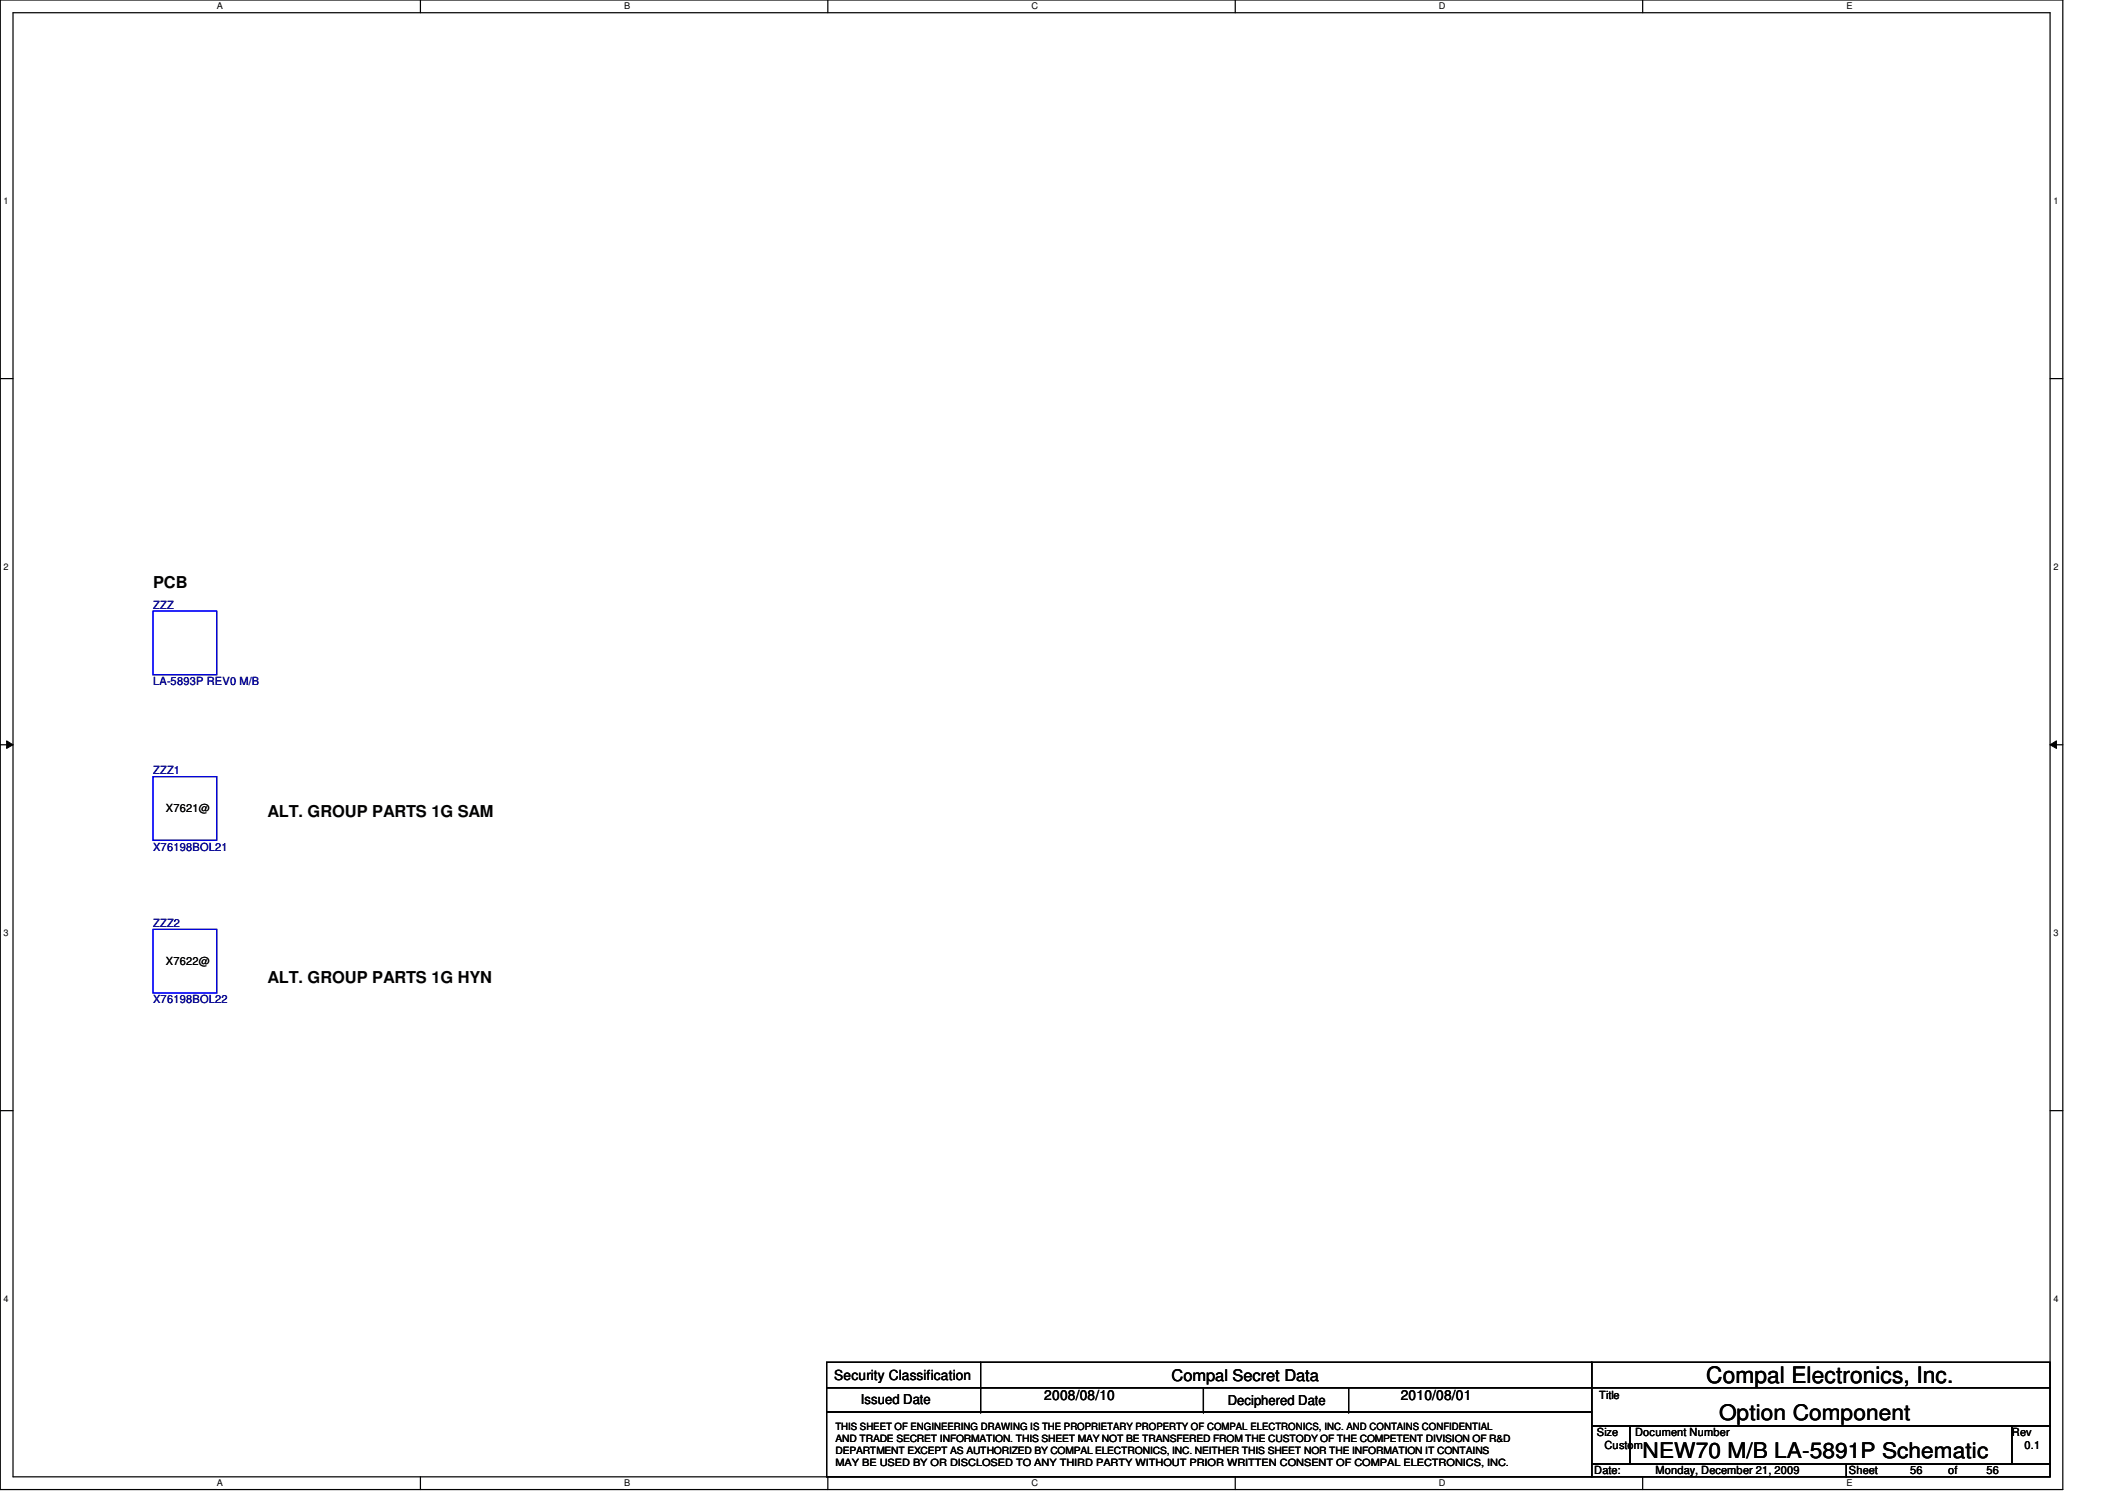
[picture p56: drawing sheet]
<svg xmlns="http://www.w3.org/2000/svg" width="297mm" height="210mm" viewBox="0 0 297 210" stroke-linecap="round" stroke-linejoin="round" font-family="sans-serif">
<defs><g id="words">
<text font-size="3.2" x="238.3" y="193.1">Compal Electronics, Inc.</text>
<g font-size="3">
<text x="229.4" y="203.6">NEW70 M/B LA-5891P Schematic</text>
<text x="240.1" y="198.3">Option Component</text>
</g>
<g font-size="2.3">
<text x="21.4" y="82.1">PCB</text>
<text x="37.4" y="114.1">ALT. GROUP PARTS 1G SAM</text>
<text x="37.4" y="137.2">ALT. GROUP PARTS 1G HYN</text>
</g>
<text font-size="2.2" x="163.6" y="192.8">Compal Secret Data</text>
<g font-size="1.9">
<text x="116.5" y="192.7">Security Classification</text>
<text x="120.2" y="196">Issued Date</text>
<text x="145.8" y="195.6">2008/08/10</text>
<text x="171.4" y="196.2">Deciphered Date</text>
<text x="195.6" y="195.6">2010/08/01</text>
</g>
<g font-size="1.6" fill="#000080">
<text x="21.4" y="85">ZZZ</text>
<text x="21.4" y="95.7">LA-5893P REV0 M/B</text>
<text x="21.4" y="108.1">ZZZ1</text>
<text x="21.4" y="118.8">X76198BOL21</text>
<text x="21.4" y="129.5">ZZZ2</text>
<text x="21.4" y="140.1">X76198BOL22</text>
</g>
<g font-size="1.6">
<text x="23.2" y="113.5">X7621@</text>
<text x="23.2" y="134.8">X7622@</text>
<text x="223.3" y="195.4">Title</text>
<text x="223" y="200.6">Size</text>
<text x="224.1" y="202.4">Custom</text>
<text x="228.3" y="200.6">Document Number</text>
<text x="281" y="200.6">Rev</text>
<text x="282.7" y="202.4">0.1</text>
<text x="222.6" y="205.9">Date:</text>
<text x="231.2" y="205.9">Monday, December 21, 2009</text>
<text x="258.2" y="205.9">Sheet</text>
<text x="266.7" y="205.9">56</text>
<text x="272.1" y="205.9">of</text>
<text x="277.4" y="205.9">56</text>
</g>
<g font-size="1.4">
<text x="116.7" y="199.7">THIS SHEET OF ENGINEERING DRAWING IS THE PROPRIETARY PROPERTY OF COMPAL ELECTRONICS, INC. AND CONTAINS CONFIDENTIAL</text>
<text x="116.7" y="201.4">AND TRADE SECRET INFORMATION. THIS SHEET MAY NOT BE TRANSFERED FROM THE CUSTODY OF THE COMPETENT DIVISION OF R&amp;D</text>
<text x="116.7" y="203">DEPARTMENT EXCEPT AS AUTHORIZED BY COMPAL ELECTRONICS, INC. NEITHER THIS SHEET NOR THE INFORMATION IT CONTAINS</text>
<text x="116.7" y="204.7">MAY BE USED BY OR DISCLOSED TO ANY THIRD PARTY WITHOUT PRIOR WRITTEN CONSENT OF COMPAL ELECTRONICS, INC.</text>
</g>
<g font-size="1.3">
<text x="30.3" y="1.3">A</text>
<text x="87.2" y="1.3">B</text>
<text x="144.1" y="1.3">C</text>
<text x="201" y="1.3">D</text>
<text x="257.8" y="1.3">E</text>
<text x=".5" y="28.4">1</text>
<text x="286.8" y="28.4">1</text>
<text x=".5" y="79.5">2</text>
<text x="286.8" y="79.5">2</text>
<text x=".5" y="130.7">3</text>
<text x="286.8" y="130.7">3</text>
<text x=".5" y="181.8">4</text>
<text x="286.8" y="181.8">4</text>
<text x="30.3" y="207.6">A</text>
<text x="87.2" y="207.6">B</text>
<text x="144.1" y="207.6">C</text>
<text x="201" y="207.6">D</text>
<text x="257.8" y="207.6">E</text>
</g>
</g></defs>
<path d="M0 0h288.1v208h-288.1zM1.8 1.8h284.5v204.4h-284.5z" fill="none" stroke="#000" stroke-width=".17"/>
<g fill="#fff">
<path d="M30.3 .2h.8v1.4h-.8z"/>
<path d="M30.3 206.4h.8v1.4h-.8z"/>
</g>
<path d="M58.7 0v1.8M58.7 206.2v1.8" fill="none" stroke="#000" stroke-width=".17"/>
<g fill="#fff">
<path d="M87.2 .2h.8v1.4h-.8z"/>
<path d="M87.2 206.4h.8v1.4h-.8z"/>
</g>
<path d="M115.6 0v1.8M115.6 206.2v1.8" fill="none" stroke="#000" stroke-width=".17"/>
<g fill="#fff">
<path d="M144.1 .2h.8v1.4h-.8z"/>
<path d="M144.1 206.4h.8v1.4h-.8z"/>
</g>
<path d="M172.5 0v1.8M172.5 206.2v1.8" fill="none" stroke="#000" stroke-width=".17"/>
<g fill="#fff">
<path d="M201 .2h.8v1.4h-.8z"/>
<path d="M201 206.4h.8v1.4h-.8z"/>
</g>
<path d="M229.4 0v1.8M229.4 206.2v1.8" fill="none" stroke="#000" stroke-width=".17"/>
<g fill="#fff">
<path d="M257.8 .2h.9v1.4h-.9z"/>
<path d="M257.8 206.4h.9v1.4h-.9z"/>
<path d="M.5 27.3h.7v1.4h-.7z"/>
<path d="M286.8 27.3h.6v1.4h-.6z"/>
<path d="M.5 78.4h.7v1.4h-.7z"/>
<path d="M286.8 78.4h.6v1.4h-.6z"/>
</g>
<path d="M0 52.9h1.8M286.3 52.9h1.8" fill="none" stroke="#000" stroke-width=".17"/>
<g fill="#fff">
<path d="M.5 129.5h.7v1.4h-.7z"/>
<path d="M286.8 129.5h.6v1.4h-.6z"/>
</g>
<path d="M0 104h1.8M286.3 104h1.8" fill="none" stroke="#000" stroke-width=".17"/>
<path d="M.9 103.5l.9 .5-.9 .5zM286.3 104l.9-.5v1z" fill="#000"/>
<path d="M.9 103.5l.9 .5-.9 .5zM286.3 104l.9-.5v1z" fill="none" stroke="#000" stroke-width=".14"/>
<g fill="#fff">
<path d="M.5 180.6h.7v1.4h-.7z"/>
<path d="M286.8 180.6h.6v1.4h-.6z"/>
</g>
<g fill="none" stroke="#000" stroke-width=".17">
<path d="M0 155.1h1.8M286.3 155.1h1.8M115.4 190.2h106.9v3.6h-106.9zM115.4 193.8h106.9v3.4h-106.9zM115.4 197.2h106.9v9h-106.9zM136.9 193.8h.1M136.9 197.2h.1M136.9 190.2v7M168.1 197.2h.1M168.1 193.8v3.4M188.3 197.2h.1M188.3 193.8v3.4"/>
<path d="M222.3 190.2h64v3.6h-64zM222.3 193.8h64v5.3h-64zM222.3 199.1h5.3v5.4h-5.3zM227.6 199.1h53.4v5.4h-53.4zM281 199.1h5.3v5.4h-5.3zM222.3 204.5h35.5v1.7h-35.5zM257.8 204.5h28.5v1.7h-28.5z"/>
</g>
<path d="M21.4 85.3h8.9v8.9h-8.9zM21.4 108.5h8.9v8.8h-8.9zM21.4 129.8h8.9v8.9h-8.9z" fill="none" stroke="#00f" stroke-width=".17"/>
<use href="#words"/>
</svg>
